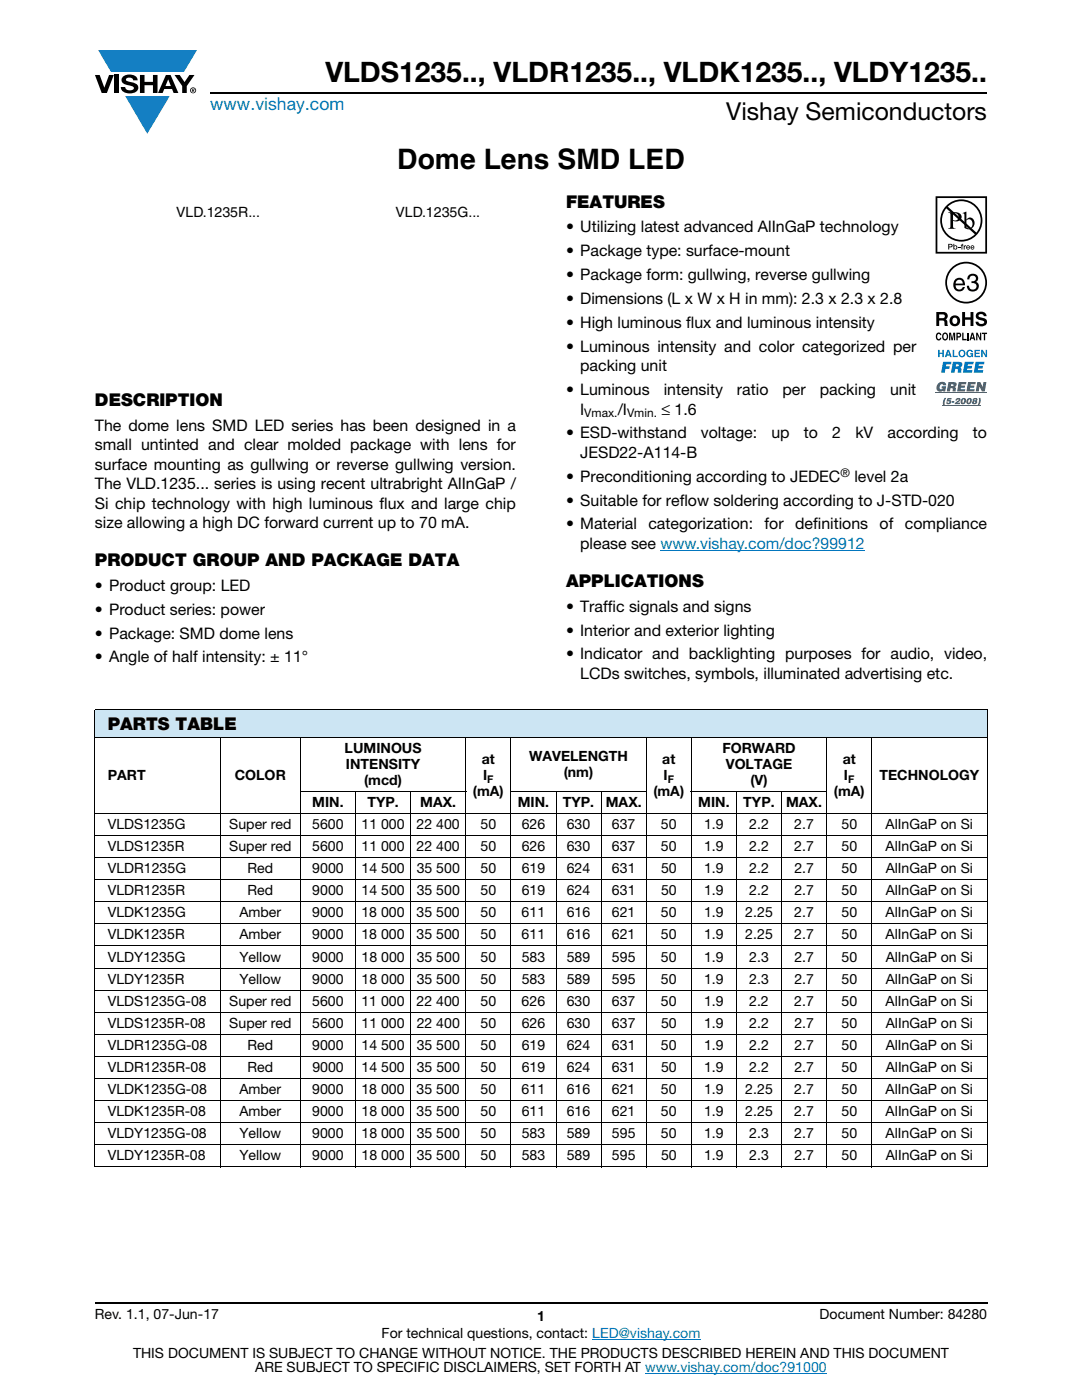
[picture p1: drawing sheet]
<svg xmlns="http://www.w3.org/2000/svg" width="216mm" height="279mm" viewBox="0 0 216 279" stroke-linecap="round" stroke-linejoin="round" font-family="sans-serif">
<defs><g id="words">
<g font-size="5.6">
<text x="64.9" y="16.4">VLDS1235.., VLDR1235.., VLDK1235.., VLDY1235..</text>
<text x="79.3" y="33.8">Dome Lens SMD LED</text>
</g>
<text font-size="4.9" x="144.9" y="24">Vishay Semiconductors</text>
<text font-size="3.5" fill="#007ec4" x="42" y="21.9">www.vishay.com</text>
<g font-size="3.5">
<text x="112.9" y="41.5">FEATURES</text>
<text x="18.9" y="81.1">DESCRIPTION</text>
<text x="18.9" y="113">PRODUCT GROUP AND PACKAGE DATA</text>
<text x="112.9" y="117.2">APPLICATIONS</text>
<text x="21.5" y="145.8">PARTS TABLE</text>
</g>
<g font-size="3.2">
<text x="112.9" y="46.4">• Utilizing latest advanced AlInGaP technology</text>
<text x="112.9" y="51.2">• Package type: surface-mount</text>
<text x="112.9" y="55.9">• Package form: gullwing, reverse gullwing</text>
<text x="112.9" y="60.7">• Dimensions (L x W x H in mm): 2.3 x 2.3 x 2.8</text>
<text x="112.9" y="65.4">• High luminous flux and luminous intensity</text>
<text x="112.9" y="70.2">• Luminous intensity and color categorized per</text>
<text x="115.8" y="74.1">packing unit</text>
<text x="112.9" y="78.9">• Luminous</text>
<text x="115.8" y="82.7">I</text>
<text x="123.3" y="82.7">/I</text>
<text x="132" y="82.7">≤ 1.6</text>
<text x="132.4" y="78.9">intensity</text>
<text x="147.1" y="78.9">ratio</text>
<text x="156.2" y="78.9">per</text>
<text x="163.6" y="78.9">packing</text>
<text x="177.6" y="78.9">unit</text>
<text x="18.9" y="86">The dome lens SMD LED series has been designed in a</text>
<text x="18.9" y="89.9">small untinted and clear molded package with lens for</text>
<text x="112.9" y="87.5">• ESD-withstand</text>
<text x="139.9" y="87.5">voltage:</text>
<text x="153.9" y="87.5">up</text>
<text x="160.4" y="87.5">to</text>
<text x="166.1" y="87.5">2</text>
<text x="170.7" y="87.5">kV</text>
<text x="177.1" y="87.5">according</text>
<text x="194.1" y="87.5">to</text>
<text x="18.9" y="93.7">surface mounting as gullwing or reverse gullwing version.</text>
<text x="115.8" y="91.4">JESD22-A114-B</text>
<text x="18.9" y="97.6">The VLD.1235... series is using recent ultrabright AlInGaP /</text>
<text x="18.9" y="101.5">Si chip technology with high luminous flux and large chip</text>
<text x="112.9" y="96.1">• Preconditioning according to JEDEC</text>
<text x="112.9" y="100.9">• Suitable for reflow soldering according to J-STD-020</text>
<text x="170.5" y="96.1">level 2a</text>
<text x="18.9" y="105.4">size allowing a high DC forward current up to 70 mA.</text>
<text x="112.9" y="105.7">• Material</text>
<text x="129.4" y="105.7">categorization:</text>
<text x="152.6" y="105.7">for</text>
<text x="158.7" y="105.7">definitions</text>
<text x="175.5" y="105.7">of</text>
<text x="180.6" y="105.7">compliance</text>
<text x="115.8" y="109.6">please see www.vishay.com/doc?99912</text>
<text x="18.9" y="117.9">• Product group: LED</text>
<text x="18.9" y="122.7">• Product series: power</text>
<text x="112.9" y="122.1">• Traffic signals and signs</text>
<text x="18.9" y="127.4">• Package: SMD dome lens</text>
<text x="112.9" y="126.8">• Interior and exterior lighting</text>
<text x="112.9" y="131.6">• Indicator and backlighting purposes for audio, video,</text>
<text x="18.9" y="132.2">• Angle of half intensity: ± 11°</text>
<text x="115.8" y="135.5">LCDs switches, symbols, illuminated advertising etc.</text>
</g>
<g font-size="2.8" fill="#040503">
<text x="35.2" y="43.3">VLD.1235R...</text>
<text x="78.9" y="43.3">VLD.1235G...</text>
</g>
<g font-size="2.8">
<text x="21.5" y="155.7">PART</text>
<text x="46.9" y="155.7">COLOR</text>
<text x="68.8" y="150.3">LUMINOUS</text>
<text x="69" y="153.4">INTENSITY</text>
<text x="96.1" y="152.5">at</text>
<text x="96.4" y="155.7">I</text>
<text x="105.6" y="151.8">WAVELENGTH</text>
<text x="112.5" y="155">(nm)</text>
<text x="132.1" y="152.5">at</text>
<text x="132.4" y="155.7">I</text>
<text x="144.1" y="150.3">FORWARD</text>
<text x="144.8" y="153.4">VOLTAGE</text>
<text x="168.1" y="152.5">at</text>
<text x="168.4" y="155.7">I</text>
<text x="175.5" y="155.7">TECHNOLOGY</text>
<text x="62.3" y="161">MIN.</text>
<text x="72.7" y="156.6">(mcd)</text>
<text x="73.3" y="161">TYP.</text>
<text x="83.9" y="161">MAX.</text>
<text x="94.4" y="158.8">(mA)</text>
<text x="103.3" y="161">MIN.</text>
<text x="112.3" y="161">TYP.</text>
<text x="120.9" y="161">MAX.</text>
<text x="130.4" y="158.8">(mA)</text>
<text x="139.3" y="161">MIN.</text>
<text x="148.3" y="161">TYP.</text>
<text x="149.7" y="156.6">(V)</text>
<text x="156.9" y="161">MAX.</text>
<text x="166.4" y="158.8">(mA)</text>
<text x="21.5" y="165.4">VLDS1235G</text>
<text x="45.7" y="165.4">Super red</text>
<text x="62.3" y="165.4">5600</text>
<text x="72.1" y="165.4">11 000</text>
<text x="83.1" y="165.4">22 400</text>
<text x="95.9" y="165.4">50</text>
<text x="104.1" y="165.4">626</text>
<text x="113.1" y="165.4">630</text>
<text x="122.1" y="165.4">637</text>
<text x="131.9" y="165.4">50</text>
<text x="140.5" y="165.4">1.9</text>
<text x="149.5" y="165.4">2.2</text>
<text x="158.5" y="165.4">2.7</text>
<text x="167.9" y="165.4">50</text>
<text x="176.7" y="165.4">AlInGaP on Si</text>
<text x="21.5" y="169.8">VLDS1235R</text>
<text x="45.7" y="169.8">Super red</text>
<text x="62.3" y="169.8">5600</text>
<text x="72.1" y="169.8">11 000</text>
<text x="83.1" y="169.8">22 400</text>
<text x="95.9" y="169.8">50</text>
<text x="104.1" y="169.8">626</text>
<text x="113.1" y="169.8">630</text>
<text x="122.1" y="169.8">637</text>
<text x="131.9" y="169.8">50</text>
<text x="140.5" y="169.8">1.9</text>
<text x="149.5" y="169.8">2.2</text>
<text x="158.5" y="169.8">2.7</text>
<text x="167.9" y="169.8">50</text>
<text x="176.7" y="169.8">AlInGaP on Si</text>
<text x="21.5" y="174.3">VLDR1235G</text>
<text x="21.5" y="178.7">VLDR1235R</text>
<text x="49.4" y="174.3">Red</text>
<text x="49.4" y="178.7">Red</text>
<text x="62.3" y="174.3">9000</text>
<text x="62.3" y="178.7">9000</text>
<text x="72.1" y="174.3">14 500</text>
<text x="72.1" y="178.7">14 500</text>
<text x="83.1" y="174.3">35 500</text>
<text x="83.1" y="178.7">35 500</text>
<text x="95.9" y="174.3">50</text>
<text x="95.9" y="178.7">50</text>
<text x="104.1" y="174.3">619</text>
<text x="104.1" y="178.7">619</text>
<text x="113.1" y="174.3">624</text>
<text x="113.1" y="178.7">624</text>
<text x="122.1" y="174.3">631</text>
<text x="122.1" y="178.7">631</text>
<text x="131.9" y="174.3">50</text>
<text x="131.9" y="178.7">50</text>
<text x="140.5" y="174.3">1.9</text>
<text x="140.5" y="178.7">1.9</text>
<text x="149.5" y="174.3">2.2</text>
<text x="149.5" y="178.7">2.2</text>
<text x="158.5" y="174.3">2.7</text>
<text x="158.5" y="178.7">2.7</text>
<text x="167.9" y="174.3">50</text>
<text x="167.9" y="178.7">50</text>
<text x="176.7" y="174.3">AlInGaP on Si</text>
<text x="176.7" y="178.7">AlInGaP on Si</text>
<text x="21.5" y="183.1">VLDK1235G</text>
<text x="47.8" y="183.1">Amber</text>
<text x="62.3" y="183.1">9000</text>
<text x="72.1" y="183.1">18 000</text>
<text x="83.1" y="183.1">35 500</text>
<text x="95.9" y="183.1">50</text>
<text x="104.1" y="183.1">611</text>
<text x="113.1" y="183.1">616</text>
<text x="122.1" y="183.1">621</text>
<text x="131.9" y="183.1">50</text>
<text x="140.5" y="183.1">1.9</text>
<text x="148.7" y="183.1">2.25</text>
<text x="158.5" y="183.1">2.7</text>
<text x="167.9" y="183.1">50</text>
<text x="176.7" y="183.1">AlInGaP on Si</text>
<text x="21.5" y="187.5">VLDK1235R</text>
<text x="21.5" y="191.9">VLDY1235G</text>
<text x="47.8" y="187.5">Amber</text>
<text x="47.8" y="191.9">Yellow</text>
<text x="62.3" y="187.5">9000</text>
<text x="62.3" y="191.9">9000</text>
<text x="72.1" y="187.5">18 000</text>
<text x="72.1" y="191.9">18 000</text>
<text x="83.1" y="187.5">35 500</text>
<text x="83.1" y="191.9">35 500</text>
<text x="95.9" y="187.5">50</text>
<text x="95.9" y="191.9">50</text>
<text x="104.1" y="187.5">611</text>
<text x="104.1" y="191.9">583</text>
<text x="113.1" y="187.5">616</text>
<text x="113.1" y="191.9">589</text>
<text x="122.1" y="187.5">621</text>
<text x="122.1" y="191.9">595</text>
<text x="131.9" y="187.5">50</text>
<text x="131.9" y="191.9">50</text>
<text x="140.5" y="187.5">1.9</text>
<text x="140.5" y="191.9">1.9</text>
<text x="148.7" y="187.5">2.25</text>
<text x="149.5" y="191.9">2.3</text>
<text x="158.5" y="187.5">2.7</text>
<text x="158.5" y="191.9">2.7</text>
<text x="167.9" y="187.5">50</text>
<text x="167.9" y="191.9">50</text>
<text x="176.7" y="187.5">AlInGaP on Si</text>
<text x="176.7" y="191.9">AlInGaP on Si</text>
<text x="21.5" y="196.3">VLDY1235R</text>
<text x="47.8" y="196.3">Yellow</text>
<text x="62.3" y="196.3">9000</text>
<text x="72.1" y="196.3">18 000</text>
<text x="83.1" y="196.3">35 500</text>
<text x="95.9" y="196.3">50</text>
<text x="104.1" y="196.3">583</text>
<text x="113.1" y="196.3">589</text>
<text x="122.1" y="196.3">595</text>
<text x="131.9" y="196.3">50</text>
<text x="140.5" y="196.3">1.9</text>
<text x="149.5" y="196.3">2.3</text>
<text x="158.5" y="196.3">2.7</text>
<text x="167.9" y="196.3">50</text>
<text x="176.7" y="196.3">AlInGaP on Si</text>
<text x="21.5" y="200.7">VLDS1235G-08</text>
<text x="45.7" y="200.7">Super red</text>
<text x="62.3" y="200.7">5600</text>
<text x="72.1" y="200.7">11 000</text>
<text x="83.1" y="200.7">22 400</text>
<text x="95.9" y="200.7">50</text>
<text x="104.1" y="200.7">626</text>
<text x="113.1" y="200.7">630</text>
<text x="122.1" y="200.7">637</text>
<text x="131.9" y="200.7">50</text>
<text x="140.5" y="200.7">1.9</text>
<text x="149.5" y="200.7">2.2</text>
<text x="158.5" y="200.7">2.7</text>
<text x="167.9" y="200.7">50</text>
<text x="176.7" y="200.7">AlInGaP on Si</text>
<text x="21.5" y="205.1">VLDS1235R-08</text>
<text x="21.5" y="209.5">VLDR1235G-08</text>
<text x="45.7" y="205.1">Super red</text>
<text x="49.4" y="209.5">Red</text>
<text x="62.3" y="209.5">9000</text>
<text x="62.3" y="205.1">5600</text>
<text x="72.1" y="209.5">14 500</text>
<text x="72.1" y="205.1">11 000</text>
<text x="83.1" y="209.5">35 500</text>
<text x="83.1" y="205.1">22 400</text>
<text x="95.9" y="209.5">50</text>
<text x="95.9" y="205.1">50</text>
<text x="104.1" y="209.5">619</text>
<text x="104.1" y="205.1">626</text>
<text x="113.1" y="209.5">624</text>
<text x="113.1" y="205.1">630</text>
<text x="122.1" y="209.5">631</text>
<text x="122.1" y="205.1">637</text>
<text x="131.9" y="209.5">50</text>
<text x="131.9" y="205.1">50</text>
<text x="140.5" y="209.5">1.9</text>
<text x="140.5" y="205.1">1.9</text>
<text x="149.5" y="209.5">2.2</text>
<text x="149.5" y="205.1">2.2</text>
<text x="158.5" y="209.5">2.7</text>
<text x="158.5" y="205.1">2.7</text>
<text x="167.9" y="209.5">50</text>
<text x="167.9" y="205.1">50</text>
<text x="176.7" y="209.5">AlInGaP on Si</text>
<text x="176.7" y="205.1">AlInGaP on Si</text>
<text x="21.5" y="214">VLDR1235R-08</text>
<text x="49.4" y="214">Red</text>
<text x="62.3" y="214">9000</text>
<text x="72.1" y="214">14 500</text>
<text x="83.2" y="214">35 500</text>
<text x="95.9" y="214">50</text>
<text x="104.1" y="214">619</text>
<text x="113.1" y="214">624</text>
<text x="122.1" y="214">631</text>
<text x="131.9" y="214">50</text>
<text x="140.5" y="214">1.9</text>
<text x="149.5" y="214">2.2</text>
<text x="158.5" y="214">2.7</text>
<text x="167.9" y="214">50</text>
<text x="176.7" y="214">AlInGaP on Si</text>
<text x="21.5" y="218.4">VLDK1235G-08</text>
<text x="47.8" y="218.4">Amber</text>
<text x="62.3" y="218.4">9000</text>
<text x="72.1" y="218.4">18 000</text>
<text x="83.1" y="218.4">35 500</text>
<text x="95.9" y="218.4">50</text>
<text x="104.1" y="218.4">611</text>
<text x="113.1" y="218.4">616</text>
<text x="122.1" y="218.4">621</text>
<text x="131.9" y="218.4">50</text>
<text x="140.5" y="218.4">1.9</text>
<text x="148.7" y="218.4">2.25</text>
<text x="158.5" y="218.4">2.7</text>
<text x="167.9" y="218.4">50</text>
<text x="176.7" y="218.4">AlInGaP on Si</text>
<text x="21.5" y="222.8">VLDK1235R-08</text>
<text x="21.5" y="227.2">VLDY1235G-08</text>
<text x="47.8" y="222.8">Amber</text>
<text x="47.8" y="227.2">Yellow</text>
<text x="62.3" y="222.8">9000</text>
<text x="62.3" y="227.2">9000</text>
<text x="72.1" y="222.8">18 000</text>
<text x="72.1" y="227.2">18 000</text>
<text x="83.1" y="222.8">35 500</text>
<text x="83.1" y="227.2">35 500</text>
<text x="95.9" y="222.8">50</text>
<text x="95.9" y="227.2">50</text>
<text x="104.1" y="222.8">611</text>
<text x="104.1" y="227.2">583</text>
<text x="113.1" y="222.8">616</text>
<text x="113.1" y="227.2">589</text>
<text x="122.1" y="222.8">621</text>
<text x="122.1" y="227.2">595</text>
<text x="131.9" y="222.8">50</text>
<text x="131.9" y="227.2">50</text>
<text x="140.5" y="222.8">1.9</text>
<text x="140.5" y="227.2">1.9</text>
<text x="148.7" y="222.8">2.25</text>
<text x="149.5" y="227.2">2.3</text>
<text x="158.5" y="222.8">2.7</text>
<text x="158.5" y="227.2">2.7</text>
<text x="167.9" y="222.8">50</text>
<text x="167.9" y="227.2">50</text>
<text x="176.7" y="222.8">AlInGaP on Si</text>
<text x="176.7" y="227.2">AlInGaP on Si</text>
<text x="21.5" y="231.6">VLDY1235R-08</text>
<text x="47.8" y="231.6">Yellow</text>
<text x="62.3" y="231.6">9000</text>
<text x="72.1" y="231.6">18 000</text>
<text x="83.1" y="231.6">35 500</text>
<text x="95.9" y="231.6">50</text>
<text x="104.1" y="231.6">583</text>
<text x="113.1" y="231.6">589</text>
<text x="122.1" y="231.6">595</text>
<text x="131.9" y="231.6">50</text>
<text x="140.5" y="231.6">1.9</text>
<text x="149.5" y="231.6">2.3</text>
<text x="158.5" y="231.6">2.7</text>
<text x="167.9" y="231.6">50</text>
<text x="176.7" y="231.6">AlInGaP on Si</text>
<text x="18.9" y="263.3">Rev. 1.1, 07-Jun-17</text>
<text x="107.2" y="263.6">1</text>
<text x="163.6" y="263.3">Document Number: 84280</text>
<text x="76.2" y="267.1">For technical questions, contact: LED@vishay.com</text>
<text x="26.5" y="271">THIS DOCUMENT IS SUBJECT TO CHANGE WITHOUT NOTICE. THE PRODUCTS DESCRIBED HEREIN AND THIS DOCUMENT</text>
<text x="50.9" y="273.8">ARE SUBJECT TO SPECIFIC DISCLAIMERS, SET FORTH AT www.vishay.com/doc?91000</text>
</g>
<g font-size="2.4">
<text x="116.6" y="83.3">Vmax.</text>
<text x="125.1" y="83.3">Vmin.</text>
<text x="167.7" y="95.2">®</text>
</g>
<g font-size="2.1">
<text x="97.2" y="156.2">F</text>
<text x="133.2" y="156.2">F</text>
<text x="169.2" y="156.2">F</text>
</g>
</g></defs>
<g fill="#147fc3">
<path d="M19.6 10h19.7l-2.6 4.3h-1.1h-13.5z"/>
<path d="M25 19.2h8.9l-4.5 7.5z"/>
</g>
<g fill="#000">
<path d="M18.9 15h1l.9 2.5 1-2.5h.9l-1.4 3.6h-1zM22.9 15h.9v3.6h-.9zM24.6 15.3a2.1 2.1 0 0 1 2.8 .3l.1 .4h-.9a.79 .79 0 0 0-.7-.5 .79 .79 0 0 0-.8 .4l.3 .3 1 .2a1.08 1.08 0 0 1 1.2 1 1.08 1.08 0 0 1-1.1 1.2 1.73 1.73 0 0 1-2.4-1.2h.9a.96 .96 0 0 0 .8 .6 .96 .96 0 0 0 .9-.4 1.31 1.31 0 0 0-1.2-.6 1.03 1.03 0 0 1-1.1-.6 1.03 1.03 0 0 1 .2-1.1zM27.9 15h.9v1.3h1.7v-1.3h.9v3.6h-.9v-1.6h-1.7v1.6h-.9zM34.8 15h1.1l.9 1.4 1-1.4h1l-1.5 2.2v1.4h-.9v-1.4z"/>
<path d="M33.6 15.9l.5 1.3h-1.1zM33.1 15l-1.6 3.6h1l.3-.8h1.5l.3 .8h1l-1.6-3.6z"/>
<path d="M38.4 17.8h.2v.2h-.2zM38.3 17.7v.7h.1v-.3l.4 .3-.2-.3 .2-.2-.1-.2z"/>
<path d="M38.1 18a.46 .46 0 0 1 .9 0 .46 .46 0 0 1-.9 0zM37.9 18a.6 .6 0 0 0 1.2 0 .6 .6 0 0 0-1.2 0z"/>
</g>
<path d="M42 18.6h155M18.9 260h178.1" fill="none" stroke="#000" stroke-width=".36"/>
<path d="M131.8 109.8h40.8M118.2 267.3h21.5M128.7 274h36.3" fill="none" stroke="#007ec4" stroke-width=".2"/>
<g fill="#fff">
<path d="M20.3 40.9h81.3v33h-81.3z"/>
<path d="M186.7 39.2h10.3v41.8h-10.3z"/>
</g>
<g fill="#000">
<path d="M191.2 49.3h.4v.1h-.4zM191.9 48.7h.3l-.2 .2 .2 .1v.1h-.2v.7h-.1v-.7h-.2zM192.3 49h.2v.1l.3-.1v.1l-.3 .1v.6h-.2zM193.3 54.9a1.07 1.07 0 0 1 1.3-.2 1.07 1.07 0 0 1 .5 1.2l-.4 .4a1.06 1.06 0 0 1 .5 1.4 1.06 1.06 0 0 1-1.4 .5l-.2-.1a1.02 1.02 0 0 1-.7-1.1h.5a.71 .71 0 0 0 .9 .8 .71 .71 0 0 0 .3-1.2l-.7-.1v-.4a.59 .59 0 0 0 .8-.4 .59 .59 0 0 0-.6-.7 .66 .66 0 0 0-.7 .8h-.4zM186.9 66.6l.4-.2h.3l.2 .5-.6-.2a.66 .66 0 0 0 .1 1l.3-.3h.2a.54 .54 0 0 1-.4 .6 .54 .54 0 0 1-.6-.5zM189.4 66.4h.4l.2 1.2 .2-1.2h.4v1.5h-.3v-1.3l-.2 1.3h-.2l-.3-1.3v1.3h-.2zM192 66.4h.3v1.2h.6v.3h-.9zM192 62.3h.6v1h1.1v-1h.5v2.8h-.5v-1.3h-1.1v1.3h-.6zM193 66.4h.3v1.5h-.3zM195 62.4a1.15 1.15 0 0 1 1.9 .7h-.6v-.2a.68 .68 0 0 0-1-.1v.4l.2 .1a1.29 1.29 0 0 1 1.5 .9 1.17 1.17 0 0 1-1.2 .9 1.17 1.17 0 0 1-1.1-.9h.5l.1 .2a.67 .67 0 0 0 1.1-.1l-.3-.3-.5-.1a.82 .82 0 0 1-.9-.5 .82 .82 0 0 1 .3-1zM194.8 66.4h.3l.5 1.1v-1.1h.2v1.5h-.3l-.5-1.1v1.1h-.2zM195.9 66.4h1.1v.3h-.4v1.2h-.3v-1.2h-.4z"/>
<path d="M187 39.5h9.6v10.8h-9.6zM186.7 39.2v11.4h10.3v-11.4z"/>
<path d="M189 56.4a3.8 3.8 0 0 1 7.6 0 3.8 3.8 0 0 1-7.6 0zM188.6 56.4a4.2 4.2 0 0 0 8.4 0 4.2 4.2 0 0 0-8.4 0z"/>
<path d="M189.1 41.3a3.9 3.9 0 0 1 5.3-.2 3.9 3.9 0 0 1 .4 5.3zM188.8 41.6l5.7 5.2a3.9 3.9 0 0 1-5.3 .1 3.9 3.9 0 0 1-.4-5.3zM187.6 44a4.2 4.2 0 0 0 8.4 0 4.2 4.2 0 0 0-8.4 0z"/>
<path d="M189.4 48.8v.4h.4v-.3zM189.2 48.7h.7l.2 .3-.2 .3-.5 .1v.4h-.2z"/>
<path d="M190.2 42.6v1.3a.75 .75 0 0 0 1.1-.6 .75 .75 0 0 0-1.1-.7zM189.2 42.4a2.81 2.81 0 0 1 2.4 .3 .97 .97 0 0 1 0 1.2 .97 .97 0 0 1-1.2 .2h-.2v1.1v.2l.5 .3h-1.5l.3-.2 .1-.3v-2.3v-.3z"/>
<path d="M190.4 49.4a.26 .26 0 0 0 .5 0 .26 .26 0 0 0-.5 0zM190.2 48.7h.2v.4a.38 .38 0 0 1 .5 0 .38 .38 0 0 1 0 .6 .38 .38 0 0 1-.5 0l-.2 .1z"/>
<path d="M190.9 56.1l-.2 .5h1.4a.7 .7 0 0 0-.4-.7 .7 .7 0 0 0-.8 .2zM190.7 55.7a1.18 1.18 0 0 1 1.4-.1 1.18 1.18 0 0 1 .5 1.3h-1.9a.73 .73 0 0 0 .5 .9 .73 .73 0 0 0 .9-.5h.4a1.21 1.21 0 0 1-1.6 .8 1.21 1.21 0 0 1-.6-1.7z"/>
<path d="M192.8 44v1.3l.2 .2a.72 .72 0 0 0 .8-.1 .72 .72 0 0 0 .3-.7 .72 .72 0 0 0-.4-.8 .72 .72 0 0 0-.9 .1zM192.1 42.5l.7-.3v1.6a.89 .89 0 0 1 1.1-.3 .89 .89 0 0 1 .6 1 1.23 1.23 0 0 1-.7 1.2 1.23 1.23 0 0 1-1.4-.2v-2.7z"/>
<path d="M193 49.2v.1h.4l-.2-.2zM193 49h.4l.2 .4h-.6v.2l.5-.1a.42 .42 0 0 1-.6 .2 .42 .42 0 0 1 .1-.7z"/>
<path d="M193.9 49.2l-.1 .1h.4l-.2-.2zM193.8 49h.5l.1 .4h-.6l.1 .2 .5-.1a.42 .42 0 0 1-.7 .2 .42 .42 0 0 1 .1-.7z"/>
<path d="M187.4 62.8v.7h.9a.39 .39 0 0 0 .1-.7zM186.8 62.3h1.4a.79 .79 0 0 1 .8 .4 .79 .79 0 0 1-.1 .9l-.2 .1a.98 .98 0 0 1 .4 1.2l.1 .2h-.7l-.2-1.1h-.9v1.1h-.6z"/>
<path d="M188.4 66.7a.64 .64 0 0 0 .2 1l.1-.1a.64 .64 0 0 0-.1-1zM188.2 66.5l.2-.1a.56 .56 0 0 1 .7 .3 .82 .82 0 0 1-.5 1.3l-.2-.1a.89 .89 0 0 1-.2-1.4z"/>
<path d="M190.3 63.5a.63 .63 0 0 0-.3 .7 .63 .63 0 0 0 .8 .4 .63 .63 0 0 0 .2-.8 .63 .63 0 0 0-.7-.3zM189.5 64a1.09 1.09 0 0 1 2.1 0 1.09 1.09 0 0 1-2.1 0z"/>
<path d="M191.1 66.7v.4l.4-.1v-.3zM190.8 66.4h.6a.5 .5 0 0 1 .4 .5 .5 .5 0 0 1-.4 .5h-.3v.5h-.3z"/>
<path d="M194 66.7l-.1 .6h.3zM193.9 66.4h.3l.4 1.5h-.3v-.3h-.5l-.1 .3h-.3z"/>
</g>
<path d="M186.7 78.4h10.3" fill="none" stroke="#1f9047" stroke-width=".2"/>
<g fill="#1f9047">
<path d="M187.2 76.6a.91 .91 0 0 1 .9-.4 .91 .91 0 0 1 .7 .7h-.6l-.3-.2a.56 .56 0 0 0-.4 .4 .56 .56 0 0 0 .3 .6l.3-.2h-.2v-.4h.9l-.2 1h-.4v-.2a.82 .82 0 0 1-1.1 .1 .82 .82 0 0 1-.1-1.1z"/>
<path d="M191.3 76.2h1.5v.5h-1v.3h.8l-.1 .4h-.8v.3h.9l-.1 .4h-1.5z"/>
<path d="M193.2 76.2h1.5l-.1 .5h-.9v.3h.7v.4h-.8l-.1 .3h1l-.1 .4h-1.6z"/>
<path d="M195 76.2h.6l.5 1.1 .1-1.1h.6l-.3 1.9h-.6l-.5-1-.1 1h-.6z"/>
<path d="M188.5 79.4h.3l-.3 .8v.8h-.3v-.8z"/>
<path d="M189.1 79.4h.8l-.1 .3h-.5l-.1 .2h.5a.52 .52 0 0 1-.2 .7 .52 .52 0 0 1-.7-.3l.5 .1 .2-.2-.2-.1h-.4z"/>
<path d="M190 80.1h.4v.3h-.5z"/>
<path d="M190.8 79.6a.5 .5 0 0 1 .5-.2 .5 .5 0 0 1 .4 .4l-.7 .6h.6l-.1 .3h-1l.8-.9-.1-.1-.2 .2h-.4z"/>
<path d="M189.8 76.7l-.1 .4 .5-.1 .1-.1-.1-.2zM189.3 76.2l1.5 .2a.54 .54 0 0 1-.3 .8l.2 .3v.6h-.6v-.5l-.3-.1h-.1l-.2 .6h-.6z"/>
<path d="M192.2 79.8l-.2 .4 .2 .2 .2-.5-.1-.2zM191.9 79.6a.51 .51 0 0 1 .8 .1 .66 .66 0 0 1-.2 .8 .66 .66 0 0 1-.8 0v-.5z"/>
<path d="M193.3 79.8l-.1 .4 .1 .2 .3-.5-.2-.2zM193.1 79.6a.51 .51 0 0 1 .8 .1 .66 .66 0 0 1-.2 .8 .66 .66 0 0 1-.8 0l-.1-.5z"/>
</g>
<path d="M188 80.9h7.7" fill="none" stroke="#1f9047" stroke-width=".2"/>
<g fill="#1f9047">
<path d="M195.3 79.4h.3l.1 .8a.72 .72 0 0 1-.7 .8l.3-.8z"/>
<path d="M194.5 79.7l-.1 .2h.2l.1-.2zM194.4 80.2v.2h.2v-.2zM194.2 79.6a.52 .52 0 0 1 .8 .2l-.2 .2 .2 .3a.55 .55 0 0 1-.5 .4 .55 .55 0 0 1-.6-.4l.3-.3-.1-.2z"/>
</g>
<g fill="#0160ae">
<path d="M187.2 69.8h.3v.6h.5v-.6h.3v1.5h-.3v-.7h-.5v.7h-.3z"/>
<path d="M190.1 69.8h.3v1.2h.7v.3h-1z"/>
<path d="M193 70a.68 .68 0 0 1 1.2 .3l-.9-.2a.55 .55 0 0 0-.2 .5 .55 .55 0 0 0 .4 .4l.4-.3h-.3v-.2h.6v.8h-.2l-.1-.2a.71 .71 0 0 1-1-.1 .71 .71 0 0 1 .1-1z"/>
<path d="M194.5 69.8h1v.3h-.8v.3h.8v.2h-.8v.4h.8v.3h-1z"/>
<path d="M195.8 69.8h.3l.6 1v-1h.3v1.5h-.3l-.6-1.1v1.1h-.3z"/>
<path d="M188.2 72.2h1.7l-.1 .5h-1l-.1 .4h.8l-.1 .5h-.8l-.1 .8h-.7z"/>
<path d="M192.5 72.2h1.8l-.1 .5h-1.1v.3h.9l-.1 .5h-.9l-.1 .4h1.1l-.1 .5h-1.8z"/>
<path d="M194.7 72.2h1.7v.5h-1.1v.3h.8v.5h-.9l-.1 .4h1.1l-.1 .5h-1.8z"/>
<path d="M189.2 70.1l-.2 .6h.4zM189 69.8h.4l.5 1.5h-.3l-.1-.3h-.6l-.1 .3h-.3z"/>
<path d="M191.5 70.6a.47 .47 0 0 0 .9 0 .47 .47 0 0 0-.9 0zM191.2 70.5a.75 .75 0 0 1 1.5 0 .75 .75 0 0 1-1.5 0z"/>
<path d="M190.8 72.7l-.1 .4h.6l-.1-.4zM190.1 72.2l1.8 .2a.63 .63 0 0 1-.3 1l.2 .2v.8h-.7v-.6l-.3-.2h-.2l-.1 .8h-.7z"/>
</g>
<path d="M18.9 141.6h178.1v5.6h-178.1z" fill="#cce5f3"/>
<g fill="#fff">
<path d="M18.9 147.2h25v15.1h-25z"/>
<path d="M43.9 147.2h16v15.1h-16z"/>
<path d="M59.9 147.2h33v10.7h-33z"/>
<path d="M92.9 147.2h9.1v15.1h-9.1z"/>
<path d="M102 147.2h26.9v10.7h-26.9z"/>
<path d="M128.9 147.2h9v15.1h-9z"/>
<path d="M137.9 147.2h27.1v10.7h-27.1z"/>
<path d="M165 147.2h8.9v15.1h-8.9z"/>
<path d="M173.9 147.2h23.1v15.1h-23.1z"/>
<path d="M59.9 157.9h11.1v4.4h-11.1z"/>
<path d="M71 157.9h11v4.4h-11z"/>
<path d="M82 157.9h10.9v4.4h-10.9z"/>
<path d="M102 157.9h9v4.4h-9z"/>
<path d="M111 157.9h9v4.4h-9z"/>
<path d="M120 157.9h8.9v4.4h-8.9z"/>
<path d="M137.9 157.9h9.1v4.4h-9.1z"/>
<path d="M147 157.9h9v4.4h-9z"/>
<path d="M156 157.9h9v4.4h-9z"/>
</g>
<g fill="none" stroke="#000" stroke-width=".2">
<path d="M18.9 141.6h178.1M18.9 147.2h178.1M18.9 141.7v91.1M43.9 147.1v85.9M59.9 157.9h33.1M59.9 147.1v85.9M71 157.8v75.2M82 157.8v75.2M92.9 147.1v85.9M101.9 157.9h27.1M102 147.1v85.9M111 157.8v75.2"/>
<path d="M120 157.8v75.2M128.9 147.1v85.9M137.9 157.9h27.1M137.9 147.1v85.9M147 157.8v75.2M156 157.8v75.2M165 147.1v85.9M173.9 147.1v85.9M197 141.7v91.1M18.9 162.3h178.1M18.9 166.7h178.1M18.9 171.2h178.1"/>
<path d="M18.9 175.6h178.1M18.9 180h178.1M18.9 184.4h178.1M18.9 188.8h178.1M18.9 193.2h178.1M18.9 197.6h178.1M18.9 202h178.1M18.9 206.4h178.1M18.9 210.8h178.1M18.9 215.2h178.1M18.9 219.6h178.1M18.9 224.1h178.1"/>
<path d="M18.9 228.5h178.1M18.9 232.9h178.1"/>
</g>
<use href="#words"/>
</svg>
